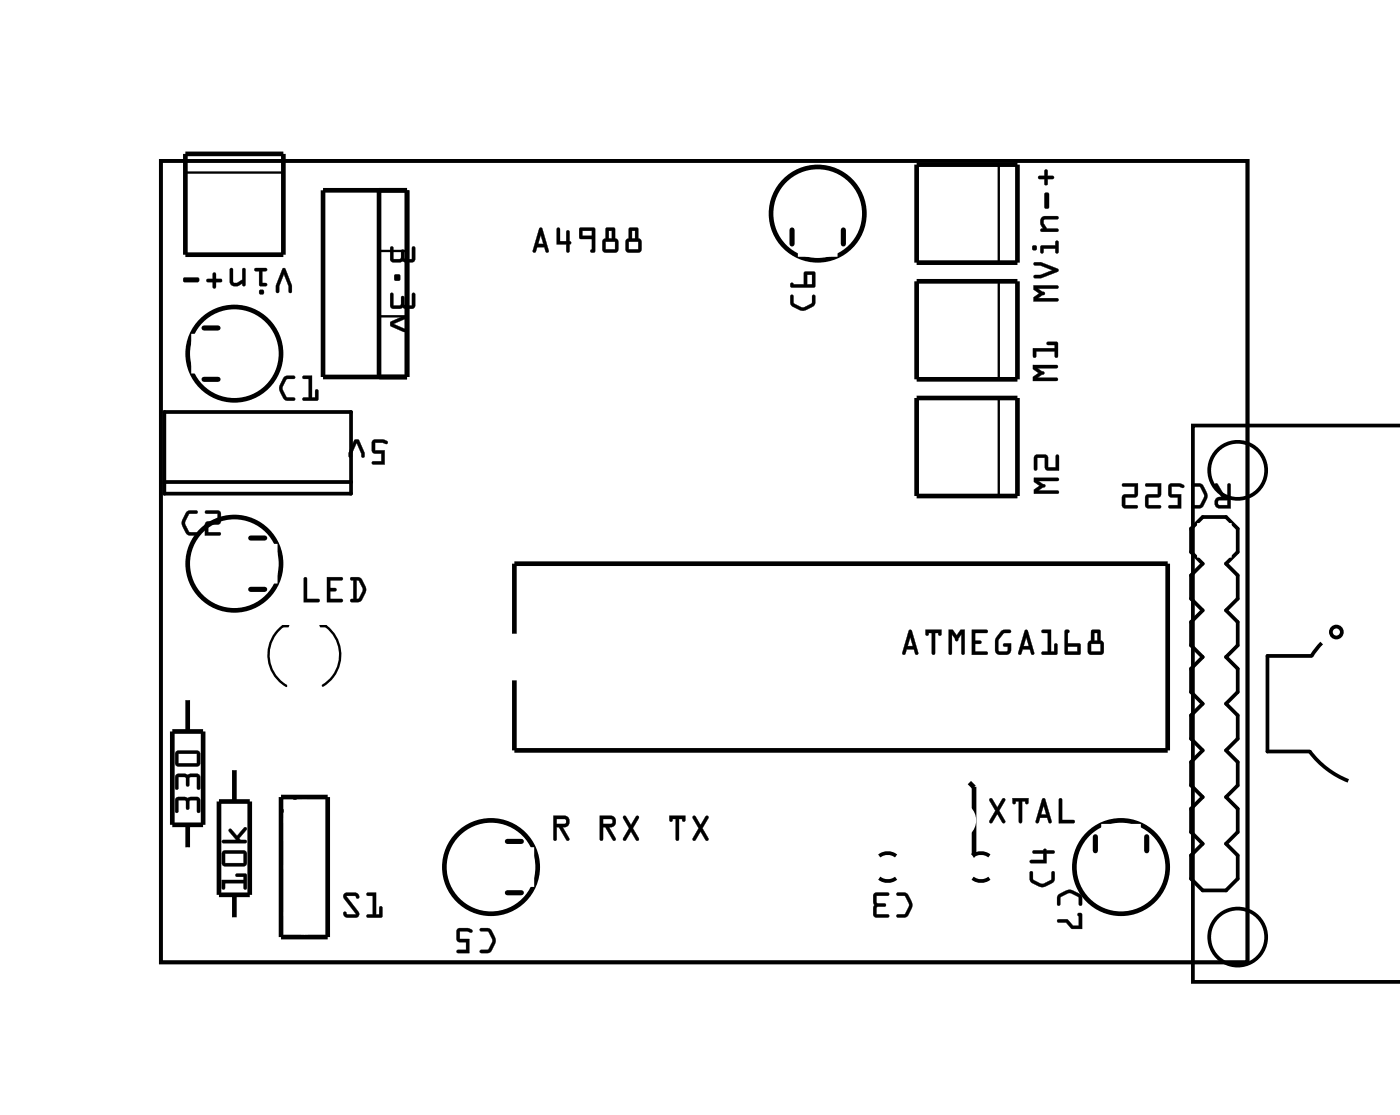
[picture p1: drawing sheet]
<svg xmlns="http://www.w3.org/2000/svg" width="76mm" height="61mm" viewBox="0 0 76 61" stroke-linecap="round" stroke-linejoin="round" font-family="sans-serif">
<g fill="none" stroke="#000" stroke-width=".2">
<path d="M8.8 8.8h59.1v43.6h-59.1zM8.9 22.4h10.2v4.5h-10.2zM8.9 26.2h10.2M64.8 28.8l.7-.7h1.2l.7 .7v1.2l-.7 .7 .7 .6v1.3l-.7 .6 .7 .7v1.2l-.7 .7 .7 .6v1.3l-.7 .6 .7 .6v1.3l-.7 .6 .7 .7v1.2l-.7 .7 .7 .6v1.3l-.7 .6 .7 .7v1.2l-.7 .7h-1.2l-.7-.7v-1.2l.7-.7-.7-.6v-1.3l.7-.6-.7-.7v-1.2l.7-.7-.7-.6v-1.3l.7-.6-.7-.6v-1.3l.7-.6-.7-.7v-1.2l.7-.7-.7-.6v-1.3l.7-.6-.7-.7zM71.9 35l-.5 .7h-2.4v5.2h2.3a4.8 4.8 0 0 0 2.1 1.6M76.2 23.2h-11.3v30.2h11.3M47.9 47.8a.73 .73 0 0 0 .9 0M47.9 46.6a.73 .73 0 0 1 .9 0M53 47.8a.73 .73 0 0 0 .8 0M53 46.6a.73 .73 0 0 1 .8 0"/>
<circle cx="67.4" cy="25.6" r="1.55"/>
<circle cx="72.7" cy="34.4" r=".3"/>
<circle cx="67.4" cy="51" r="1.55"/>
</g>
<path d="M8.8 8.8h59.1v43.6h-59.1z" fill="none" stroke="#000" stroke-width=".05"/>
<g fill="none" stroke="#000" stroke-width=".25">
<path d="M10.1 8.4h5.3v5.5h-5.3zM17.6 10.4h4.6v10.1h-4.6zM20.6 10.4v10.1M49.9 9h5.5v5.3h-5.5zM49.9 15.3h5.5v5.3h-5.5zM9.4 39.8h1.7v5.1h-1.7zM10.2 38v1.8M28 34.5v-3.8h35.6v10.1h-35.6v-3.8M49.9 21.7h5.5v5.3h-5.5zM10.2 44.9v1.3M11.9 43.6h1.7v5.1h-1.7zM12.8 41.8v1.8"/>
<path d="M12.8 48.7v1.3M15.3 43.4h2.5v7.6h-2.5zM52.8 42.6l.2 .2M53 46.5l-.2 .3M53 42.8v3.7"/>
<circle cx="12.8" cy="19.2" r="2.54"/>
<circle cx="44.5" cy="11.6" r="2.54"/>
<circle cx="12.8" cy="30.7" r="2.54"/>
<circle cx="26.7" cy="47.2" r="2.54"/>
<circle cx="61" cy="47.2" r="2.54"/>
</g>
<path d="M10.1 9.4h5.3M20.6 13.7h1.6M20.6 17.2h1.6M54.4 9v5.3M54.4 15.3v5.3M15.7 34.1a.97 .97 0 0 0-.9 .8 1.95 1.95 0 0 0 .8 2.4M17.4 34.1h.3a1.95 1.95 0 0 1-.1 3.2M54.4 21.7v5.3M16.2 43.4l-.9 .9" fill="none" stroke="#000" stroke-width=".13"/>
<path d="M11.1 17.8h.8M43.1 12.5v.8M45.9 12.5v.8M11.1 20.6h.8M13.6 32.1h.8M13.6 29.3h.8M27.6 48.6h.8M27.6 45.8h.8M59.6 45.5v.8M62.4 45.5v.8" fill="none" stroke="#000" stroke-width=".28"/>
<g fill="#000">
<path d="M15.4 14.6h.1l.4 .9-.1 .4h-.1v-.3l-.2-.7-.3 .7v.3h-.2v-.4zM13.9 14.6h.6v.2h-.2v.6h.2v.2l-.4-.1v-.7h-.2zM14.1 15.9a.15 .15 0 0 1 .3 0 .15 .15 0 0 1-.3 0zM12.5 14.6h.2v.7l.1 .1 .4-.2v-.6h.1v1h-.1v-.2a.38 .38 0 0 1-.4 .2 .38 .38 0 0 1-.3-.3zM11.3 15.2h.3v-.3l.1-.1v.1l.1 .3h.2l.1 .1-.3 .1-.1 .2v.1l-.1-.1v-.2l-.3-.1zM10 15.1h.8v.2v.1h-.7l-.1-.1z"/>
<path d="M15.4 14.6h.1l.4 .9v.4a.1 .1 0 0 1-.1 .1 .1 .1 0 0 1-.1-.1v-.3l-.2-.7-.3 .7v.3a.1 .1 0 0 1-.1 .1 .1 .1 0 0 1-.1-.1v-.4zM15.4 14.6l-.4 .9v.4h.2v-.3l.3-.7 .2 .7v.3h.1l.1-.4-.4-.9zM13.9 14.6h.6a.1 .1 0 0 1 0 .1 .1 .1 0 0 1 0 .1h-.2v.6h.2a.1 .1 0 0 1 0 .1 .1 .1 0 0 1 0 .1l-.4-.1v-.7h-.2zM13.9 14.6v.1l.2 .1v.7l.4 .1v-.2h-.2v-.6l.2-.1v-.1zM14.1 15.9a.15 .15 0 0 1 .3 0 .15 .15 0 0 1-.3 0zM14.1 15.9a.15 .15 0 0 0 .3 0 .15 .15 0 0 0-.3 0zM12.5 14.6h.2v.7l.1 .1 .4-.2v-.5a.1 .1 0 0 1 .1-.1 .1 .1 0 0 1 .1 .1v.8a.11 .11 0 0 1-.2 .1 .1 .1 0 0 1 0-.2 .4 .4 0 0 1-.7-.1zM12.5 14.6v.7a.35 .35 0 0 0 .5 .2l.2-.1v.1h.1v-.9h-.1v.6l-.4 .2-.1-.1v-.7zM11.3 15.2h.3v-.3a.1 .1 0 0 1 .1-.1 .1 .1 0 0 1 .1 .1v.3h.3v.1l-.3 .1v.2a.1 .1 0 0 1-.1 .1 .1 .1 0 0 1-.1-.1v-.2h-.3zM11.3 15.2v.1h.3l.1 .4v-.1v-.3h.4l-.1-.1h-.3v-.3v-.1l-.1 .4zM10 15.1h.8v.2v.1h-.7l-.1-.1zM10 15.1l.1 .2h.7v-.2z"/>
<path d="M21.3 13.4l.1 .1v.6h.4v-.5h.1h.1v.5h.4v-.6l.1-.1 .1 .8-.2 .1-.5-.1-.6 .1-.1-.2zM21.5 15h.3v.3h-.3zM21.3 16h.1v.6h.4v-.4l.1-.1 .1 .1v.4h.4v-.6l.1-.1 .1 .8-.2 .1-.5-.1-.6 .1-.1-.2zM21.2 17.5l.8-.3h.2v.2l-.8 .2 .8 .3v.1l-.2 .1-.7-.3z"/>
<path d="M21.3 13.4l.1 .1v.6h.4v-.4a.1 .1 0 0 1 .1-.1 .1 .1 0 0 1 .1 .1v.4h.4v-.6a.1 .1 0 0 1 .1-.1 .1 .1 0 0 1 .1 .1v.6l-.1 .2-.6-.1-.5 .1-.2-.2zM21.3 13.4l-.1 .7 .1 .2 .6-.1 .5 .1 .2-.1-.1-.8-.1 .1v.6h-.4v-.5h-.1h-.1v.5h-.4v-.6zM21.5 14.9l.3 .1v.3h-.3zM21.5 15v.2h.3v-.2zM21.3 16h.1v.6h.4v-.4a.1 .1 0 0 1 .1-.1 .1 .1 0 0 1 .1 .1v.4h.4v-.6a.1 .1 0 0 1 .1-.1 .1 .1 0 0 1 .1 .1v.6l-.1 .2-.6-.1-.5 .1-.2-.2zM21.3 16l-.1 .6 .1 .2 .6-.1 .5 .1 .2-.1-.1-.8-.1 .1v.6h-.4v-.4l-.1-.1-.1 .1v.4h-.4v-.6zM21.2 17.5l.9-.3a.1 .1 0 0 1 .1 .1 .1 .1 0 0 1-.1 .1l-.7 .2 .7 .3a.1 .1 0 0 1 .1 .1 .1 .1 0 0 1-.1 .1l-.8-.3zM21.3 17.5v.3l.7 .3 .2-.1v-.1l-.8-.3 .8-.2v-.2h-.2z"/>
<path d="M29.4 12.4h.1l.4 1.3h-.1h-.1l-.1-.2h-.4l-.1 .2h-.1zM29.4 12.4l-.4 1.3h.1l.1-.3h.4l.1 .3h.1h.1l-.4-1.2zM29.4 12.8l-.1 .5h.3zM29.4 12.8l.2 .5h-.3zM30.3 12.4h.2v.7h.3v-.5a.1 .1 0 0 1 .1-.1 .1 .1 0 0 1 .1 .1v.5a.09 .09 0 0 1 .1 .1 .09 .09 0 0 1-.1 .1v.4a.1 .1 0 0 1-.1 .1 .1 .1 0 0 1-.1-.1v-.4h-.5zM30.3 12.4v.9h.5v.4h.1l.1-.4 .1-.1-.1-.1v-.5h-.2v.5h-.3v-.7zM31.5 12.4h.9v1.3l-.2 .1a.09 .09 0 0 1-.1-.1 .09 .09 0 0 1 .1-.1v-.6h-.7zM31.6 12.4l-.1 .5 .7 .1v.6l-.1 .1h.2l.1-1.3zM31.7 12.6v.2h.5v-.2zM31.7 12.6h.5v.2h-.5zM33 12.4h.5v.6l.2 .2v.4l-.2 .1-.5 .1-.2-.2v-.4l.2-.2zM33 12.4v.6l-.2 .2v.4l.2 .1h.5l.1-.1v-.4l-.1-.2v-.6zM33 13.2v.4h.5v-.4zM33 13.1h.5v.5h-.5zM33.1 12.6v.4h.2v-.4zM33.1 12.6h.2v.4h-.2zM34.2 12.4h.5v.6l.2 .2v.4l-.1 .1-.6 .1-.1-.2-.1-.4 .2-.2zM34.3 12.4l-.1 .6-.1 .2v.4l.1 .1h.6l.1-.1v-.4l-.2-.2v-.6zM34.2 13.2v.4h.5v-.4zM34.2 13.1h.5v.5h-.5zM34.4 12.6v.4h.2v-.4zM34.4 12.6h.2v.4h-.2z"/>
<path d="M29.4 12.4h.1l.4 1.3h-.1h-.1l-.1-.2h-.4v.2h-.2zM29.4 12.8l-.1 .5h.3zM30.3 12.4h.2v.7h.3v-.5h.2v.5l.1 .1-.1 .1-.1 .4h-.1v-.4h-.5zM31.5 12.4h.9l-.1 1.3h-.2l.1-.1v-.6h-.7zM31.7 12.6v.2h.5v-.2zM33 12.4h.5v.6l.2 .2v.4l-.2 .1h-.5l-.2-.1v-.4l.2-.2zM33 13.2v.4h.5v-.4zM33.1 12.6v.4h.2v-.4zM34.2 12.4h.5v.6l.2 .2v.4l-.1 .1h-.6l-.1-.1-.1-.4 .2-.2zM34.2 13.2v.4h.5v-.4zM34.4 12.6v.4h.2v-.4z"/>
<path d="M43 16.1h.2v.4l.5 .2 .5-.2v-.4l.1-.1 .1 .1a.6 .6 0 0 1-.6 .8h-.3l-.4-.2-.1-.2zM43 15.4l.8 .1v-.7h.6l-.1 .8h-1.2h-.1zM43.9 15v.5h.3v-.5z"/>
<path d="M43 16.1h.2v.4l.5 .2 .5-.2v-.4a.1 .1 0 0 1 .1-.1 .1 .1 0 0 1 .1 .1l-.1 .6-.6 .2-.7-.3zM43 16.1l.1 .5 .4 .3a.83 .83 0 0 0 .9-.4v-.4l-.1-.1-.1 .1v.4l-.4 .2h-.2l-.4-.2v-.4zM43 15.4l.8 .1v-.7h.6l-.1 .8-1.2 .1-.1-.1zM43 15.4l.1 .2h1.2l.1-.8h-.6v.7zM43.9 15v.5h.3v-.5zM43.9 14.9h.3v.6h-.3z"/>
<path d="M56.3 15.5l1.3 .1-.1 .1h-1l.2 .2a.11 .11 0 0 1 .2 .1 .11 .11 0 0 1-.2 .1l-.2 .1h1l.1 .1-1.3 .1v-.2l.3-.2-.3-.2zM56.3 14.3h.4l.9 .3v.2l-.9 .3h-.4v-.1h.3l.7-.3-.7-.3h-.3zM56.7 13.4h.7v-.2l.2-.1v.6l-.1 .1-.1-.3h-.6v.2l-.1 .1zM56.2 13.5a.15 .15 0 0 1 .3 0 .15 .15 0 0 1-.3 0zM56.7 11.8h.2h.7v.1h-.7l-.1 .1 .2 .4h.6v.2h-.9v-.1l.1-.1-.2-.3zM56.9 10.5h.1l.1 .1v.7l-.1 .1-.2-.1zM56.9 9.2l.1 .1v.3h.3l.1 .1h-.1h-.3v.3l-.1 .1-.1-.4h-.2h-.1l.1-.1h.2z"/>
<path d="M56.2 15.5h1.3a.1 .1 0 0 1 .1 .1 .1 .1 0 0 1-.1 .1h-1l.2 .2a.11 .11 0 0 1 .2 .1 .11 .11 0 0 1-.2 .1l-.2 .1h1a.1 .1 0 0 1 .1 .1 .1 .1 0 0 1-.1 .1h-1.3v-.2l.4-.2-.4-.2zM56.3 15.5v.3l.3 .2-.3 .2v.2l1.3-.1-.1-.1h-1l.4-.2-.4-.3h1h.1v-.2zM56.3 14.3h.4l.9 .4-.9 .4h-.4a.1 .1 0 0 1-.1 0 .1 .1 0 0 1 .1-.1h.3l.7-.3-.7-.3h-.3zM56.3 14.3v.1h.3l.7 .3-.7 .3h-.3v.1h.4l.9-.3v-.2l-.9-.3zM56.6 13.4h.8v-.2a.1 .1 0 0 1 .1-.1 .1 .1 0 0 1 .1 .1v.5a.1 .1 0 0 1-.1 .1 .1 .1 0 0 1-.1-.1v-.2h-.6v.2a.1 .1 0 0 1-.1 .1 .1 .1 0 0 1-.1-.1zM56.7 13.4v.4l.1-.1v-.2h.6l.1 .3 .1-.1v-.6l-.1 .1-.1 .2zM56.2 13.5a.15 .15 0 0 1 .3 0 .15 .15 0 0 1-.3 0zM56.2 13.5a.13 .13 0 0 0 .2 0 .13 .13 0 0 0-.2 0zM56.7 11.8h.2h.6a.1 .1 0 0 1 .1 0 .1 .1 0 0 1-.1 .1h-.6l-.1 .3 .2 .2h.5a.1 .1 0 0 1 .1 .1 .1 .1 0 0 1-.1 .1h-.8a.1 .1 0 0 1-.1-.1 .11 .11 0 0 1 .2-.1l-.2-.3zM56.7 11.8l-.1 .3 .2 .3-.1 .1v.1h.9v-.1l-.6-.1-.2-.2v-.3h.8v-.1h-.7zM56.9 10.5h.1l.1 .1v.7l-.1 .1-.2-.1zM56.9 10.5v.8h.1h.1v-.7zM56.9 9.2l.1 .1v.3h.3a.1 .1 0 0 1 .1 .1 .1 .1 0 0 1-.1 .1l-.3-.1v.3l-.1 .1-.1-.4-.2 .1a.1 .1 0 0 1-.1-.1 .1 .1 0 0 1 .1-.1h.2zM56.9 9.3v.3l-.4 .1h.1h.3v.3l.1 .1v-.4h.3h.1l-.4-.1v-.3z"/>
<path d="M10.1 27.9l.6-.1a.1 .1 0 0 1 .1 .1 .1 .1 0 0 1-.1 .1h-.4l-.2 .5 .2 .4 .4 .1a.1 .1 0 0 1 .1 .1 .1 .1 0 0 1-.1 0h-.5l-.3-.5v-.2zM10.2 27.9l-.3 .4a.83 .83 0 0 0 .4 .8h.4h.1l-.1-.1h-.4l-.2-.4v-.2l.2-.4 .4-.1h.1l-.1-.1h-.4zM11.2 27.8h.6l.2 .1v.6h-.7v.5h.6a.1 .1 0 0 1 .1 .1 .1 .1 0 0 1-.1 0h-.8l.1-.7h.6v-.4h-.6zM11.2 27.8v.1h.7v.5h-.7v.7h.8v-.1h-.7v-.5h.7v-.6l-.2-.1z"/>
<path d="M10.1 27.9l.2-.1h.5l-.1 .1-.4 .1-.2 .5 .2 .5h.4l.1 .1h-.1a.6 .6 0 0 1-.8-.5v-.3zM11.2 27.8h.6l.2 .1v.6h-.7v.5h.7v.1h-.8v-.7h.6v-.4l-.6-.1z"/>
<path d="M15.4 20.5l.6-.1a.1 .1 0 0 1 .1 .1 .1 .1 0 0 1-.1 .1h-.4l-.2 .5 .2 .5h.4a.1 .1 0 0 1 .1 .1 .1 .1 0 0 1-.1 .1h-.5l-.3-.5v-.3zM15.5 20.5l-.3 .4a.83 .83 0 0 0 .4 .9h.4l.1-.1-.1-.1h-.4l-.2-.4v-.2l.2-.4h.4l.1-.1h-.1h-.3zM16.5 20.5l.5-.1v1.2h.2l-.1-.3a.1 .1 0 0 1 .1-.1 .1 .1 0 0 1 .1 .1v.5h-.8a.1 .1 0 0 1-.1-.1 .1 .1 0 0 1 .1-.1h.3v-1h-.3zM16.5 20.5v.1h.3v1h-.3v.1l.8 .1v-.6h-.1v.4h-.2v-1.2z"/>
<path d="M15.5 20.5l.2-.1 .4 .1-.1 .1h-.4l-.2 .5 .2 .5h.4l.1 .2h-.1a.6 .6 0 0 1-.8-.6v-.3zM16.5 20.5l.5-.1v1.2h.2v-.4h.1v.6h-.8v-.2h.3v-1h-.3z"/>
<path d="M16.6 31.4l.1 .1v1.1h.6a.1 .1 0 0 1 .1 .1 .1 .1 0 0 1-.1 .1h-.8zM16.6 31.4l-.1 1.4h.8v-.2h-.6v-1.1zM17.8 31.4h.8a.1 .1 0 0 1 .1 .1 .1 .1 0 0 1-.1 .1h-.6v.4h.2a.1 .1 0 0 1 .1 .1 .1 .1 0 0 1-.1 .1h-.2v.4h.6a.1 .1 0 0 1 .1 .1 .1 .1 0 0 1-.1 .1h-.8zM17.8 31.4v1.4h.8v-.2h-.6v-.4h.3v-.1v-.1h-.3v-.4h.6l.1-.1zM19.1 31.4h.5l.3 .7-.2 .6-.6 .1a.1 .1 0 0 1-.1-.1 .1 .1 0 0 1 .1-.1h.1v-1h-.1zM19.1 31.4v.2h.1v1h-.1v.1l.4 .1 .4-.5v-.4l-.3-.4zM19.4 31.6v1l.1-.1 .2-.4-.2-.5zM19.4 31.6h.2l.2 .5-.3 .5h-.1z"/>
<path d="M16.6 31.4l.1 .1v1.1h.6v.2h-.8zM17.8 31.4l.9 .1-.1 .1h-.6v.4h.3v.1v.1h-.3v.4h.6v.2h-.8zM19.1 31.4h.5a.8 .8 0 0 1 .1 1.2l-.2 .2-.4-.1v-.1h.1v-1h-.1zM19.4 31.6v1h.1l.3-.5-.3-.5z"/>
<path d="M20.3 24l.5-.1a.15 .15 0 0 1 .2 0 .15 .15 0 0 1 0 .3l-.6-.1v.4h.5v.8h-.6v-.2h.5v-.4h-.5v-.1zM19.3 23.9l.2 .1 .3 .7v.2h-.1l-.3-.8-.3 .8h-.1v-.2z"/>
<path d="M20.3 24l.5-.1 .3 .1a.1 .1 0 0 1 0 .1 .1 .1 0 0 1-.1 .1l-.6-.1v.4h.5v.8h-.6a.1 .1 0 0 1-.1-.1 .1 .1 0 0 1 .1-.1h.5v-.4h-.5l-.1-.1zM20.3 24v.6l.1 .1h.4v.4h-.5v.1l.6 .1v-.8h-.5v-.4l.6 .1 .1-.2-.3-.1zM19.3 23.9l.3 .1 .3 .8a.1 .1 0 0 1-.1 .1 .1 .1 0 0 1-.1-.1l-.3-.7-.2 .7a.1 .1 0 0 1-.1 .1 .1 .1 0 0 1-.1-.1zM19.3 23.9l-.3 .8v.1h.1l.3-.7 .3 .7 .1 .1v-.2l-.3-.7z"/>
<path d="M49.5 34.3h.1l.4 1.2-.1 .1h-.1l-.1-.3h-.3l-.1 .3h-.2zM49.5 34.3l-.4 1.2 .1 .1 .1-.3h.4l.1 .3h.1l.1-.1-.4-1.2zM49.5 34.7l-.1 .5h.3zM49.5 34.6l.2 .6h-.3zM50.4 34.3h.9v.2a.11 .11 0 0 1-.2 .1 .1 .1 0 0 1 0-.2h-.2v1.1a.1 .1 0 0 1-.1 .1 .1 .1 0 0 1-.1-.1v-1.1h-.1a.11 .11 0 0 1-.1 .2 .11 .11 0 0 1-.1-.1zM50.4 34.3v.3l.1-.2h.2v1.1l.1 .1 .1-1.2h.2l.1 .2v-.3zM51.6 34.3h.3l.2 .3 .2-.3h.2v1.2a.1 .1 0 0 1-.1 .1 .1 .1 0 0 1-.1-.1v-1l-.1 .3a.1 .1 0 0 1-.1 .1 .1 .1 0 0 1-.1-.1l-.2-.3v1a.1 .1 0 0 1-.1 .1 .1 .1 0 0 1-.1-.1zM51.6 34.3l.1 1.3h.1v-.1v-1l.3 .4 .2-.4v1l.1 .1 .1-1.3h-.2l-.2 .3-.2-.3zM52.9 34.3h.8a.1 .1 0 0 1 .1 .1 .1 .1 0 0 1-.1 .1l-.6-.1v.5h.2a.1 .1 0 0 1 .1 .1 .1 .1 0 0 1-.1 0h-.2v.5l.6-.1a.1 .1 0 0 1 .1 .1 .1 .1 0 0 1-.1 .1h-.8zM52.9 34.3v1.3h.8v-.1h-.6v-.5h.3v-.1h-.3v-.5h.6l.1-.1zM54.5 34.4l.4-.1a.1 .1 0 0 1 .1 .1 .1 .1 0 0 1-.1 .1h-.3l-.2 .3v.6h.4l.1-.2h-.2a.1 .1 0 0 1-.1-.1 .1 .1 0 0 1 .1-.1h.3v.6h-.2h-.6v-.2v-.6zM54.5 34.4a.9 .9 0 0 0-.2 1.2h.6l.1-.2v-.4h-.3l-.1 .2h.3l-.1 .2h-.5l.1-.6 .2-.4h.4l-.3-.1zM55.8 34.3h.1l.4 1.2-.1 .1h-.1v-.3h-.4l-.1 .3h-.2zM55.8 34.3l-.4 1.2 .2 .1 .1-.3h.4v.3h.1l.1-.1-.4-1.2zM55.8 34.7l-.1 .5h.3zM55.9 34.6l.1 .6h-.3zM56.7 34.3h.5v1.2h.2v-.4a.1 .1 0 0 1 .1-.1 .1 .1 0 0 1 .1 .1l-.1 .5h-.7a.1 .1 0 0 1-.1-.1 .1 .1 0 0 1 .1-.1l.2 .1v-1.1h-.3zM56.7 34.3v.1h.3v1.1h-.3v.1h.8v-.6l-.1 .1v.4h-.2v-1.2zM58 34.3h.1a.09 .09 0 0 1 .1 .1 .09 .09 0 0 1-.1 0v.6l.7 .1v.5h-.9zM58 34.3v1.3h.8v-.5l-.7-.1v-.6l.1-.1zM58.1 35.2v.3h.5v-.3zM58.1 35.2h.5v.3h-.5zM59.4 34.3h.5v.6l.2 .1v.5l-.1 .1h-.6l-.2-.1v-.5l.2-.1zM59.4 34.3v.6l-.2 .1v.5l.2 .1h.6l.1-.1v-.5l-.2-.1v-.6zM59.4 35v.5h.5v-.5zM59.4 35h.5v.5h-.5zM59.6 34.4v.5h.1v-.5zM59.5 34.4h.2v.5h-.2z"/>
<path d="M49.5 34.3h.1l.4 1.2-.1 .1h-.1l-.1-.3h-.3l-.1 .3h-.2zM49.5 34.7l-.1 .5h.3zM50.4 34.3h.8v.3h-.1v-.2h-.2l-.1 1.2-.1-.1v-1.1h-.2v.2h-.1zM51.6 34.3h.3l.2 .3 .2-.3h.2v1.3l-.2-.1v-1l-.1 .3a.1 .1 0 0 1-.1 .1 .1 .1 0 0 1-.1-.1l-.2-.3v1l-.1 .1zM52.9 34.3h.9l-.1 .1h-.6v.5h.3v.1h-.3v.5h.6v.1h-.8zM54.5 34.4l.2-.1h.3v.1l-.4 .1-.2 .3-.1 .6 .5 .1 .1-.3h-.3v-.1l.4-.1v.5l-.1 .1h-.5h-.2v-.2a.94 .94 0 0 1 .3-1zM55.8 34.3h.1l.4 1.2-.1 .1h-.1v-.3h-.4l-.1 .3h-.2zM55.9 34.7l-.2 .5h.3zM56.7 34.3h.5v1.2h.2v-.4l.1-.1v.6h-.8v-.1h.3v-1.1h-.3zM58 34.3h.2l-.1 .1v.6l.7 .1v.5h-.8zM58.1 35.2v.3h.5v-.3zM59.4 34.3h.5v.6l.2 .1v.5l-.1 .1h-.6l-.2-.1v-.5l.2-.1zM59.4 35v.5h.5v-.5zM59.6 34.4v.5h.1v-.5z"/>
<path d="M56.2 19.9h1.4l-.1 .1h-1l.2 .2a.1 .1 0 0 1 .1 .1 .1 .1 0 0 1-.1 .1l-.2 .2h1l.1 .1h-1.4v-.2l.3-.2-.3-.2zM56.2 18.9h1.2v-.1h-.4v-.1l.5-.1 .1 .8h-.2v-.3h-1v.3l-.1 .1z"/>
<path d="M56.2 19.9h1.3a.1 .1 0 0 1 .1 .1 .1 .1 0 0 1-.1 0h-1l.2 .2a.11 .11 0 0 1 .2 .1 .11 .11 0 0 1-.2 .1l-.2 .2 1-.1a.1 .1 0 0 1 .1 .1 .1 .1 0 0 1-.1 .1h-1.3v-.2l.3-.2-.3-.2zM56.2 19.9v.2l.3 .2-.3 .2v.2h1.4l-.1-.1h-1.1l.4-.3-.4-.3h1.1h.1l-.1-.1zM56.2 18.9h1.2v-.1h-.3a.1 .1 0 0 1-.1-.1 .1 .1 0 0 1 .1-.1h.5v.8a.1 .1 0 0 1-.1 .1 .1 .1 0 0 1-.1-.1v-.3h-1v.3a.1 .1 0 0 1-.1 .1 .1 .1 0 0 1-.1-.1zM56.2 18.9l.1 .6 .1-.1v-.3h1v.3h.2l-.1-.8-.5 .1v.1h.4v.2z"/>
<path d="M56.3 26l1.3 .1-.1 .1h-1l.3 .1a.1 .1 0 0 1 .1 .1 .1 .1 0 0 1-.1 .1l-.3 .2h1l.1 .1-1.3 .1v-.3l.3-.2-.3-.2zM56.3 24.8h.6l.1 .1v.5h.5v-.6l.1-.1v.9h-.7v-.7h-.4v.6l-.2 .1z"/>
<path d="M56.3 26h1.2a.1 .1 0 0 1 .1 .1 .1 .1 0 0 1-.1 .1h-1l.3 .1a.1 .1 0 0 1 .1 .1 .1 .1 0 0 1-.1 .1l-.3 .2h1a.1 .1 0 0 1 .1 .1 .1 .1 0 0 1-.1 .1h-1.2v-.3l.3-.2-.3-.2zM56.3 26v.2l.3 .2-.3 .2v.3l1.3-.1-.1-.1h-1l.4-.3-.4-.2h1l.1-.1v-.1zM56.3 24.8h.7v.6h.5v-.6a.1 .1 0 0 1 .1-.1 .1 .1 0 0 1 0 .1v.8h-.7v-.7h-.4v.6a.1 .1 0 0 1-.1 .1 .1 .1 0 0 1-.1-.1zM56.3 24.8v.8l.1-.1v-.6h.5v.6l.7 .1v-.8h-.1v.6h-.5v-.5l-.1-.1z"/>
<path d="M66.1 26.3h.2l.4 .7h.1v-.6l.1-.1 .1 .1v1.3h-.6a.32 .32 0 0 1-.3-.4 .32 .32 0 0 1 .4-.3zM66.3 27.2v.3h.5v-.3zM64.9 26.3a.6 .6 0 0 1 .8 .6v.3l-.2 .4-.6 .1v-.2h.4l.2-.5-.2-.5h-.4zM63.6 26.4l.6-.1a.15 .15 0 0 1 .2 0 .15 .15 0 0 1-.1 .2h-.5v.4h.5v.8h-.7v-.2h.5v-.4h-.4l-.1-.1zM62.4 26.3h.8l-.1 .7-.6 .1v.4h.6v.2h-.6l-.2-.1 .1-.6 .6-.1v-.4h-.6zM61.1 26.3h.8v.7l-.7 .1v.4h.7v.2h-.7l-.1-.1v-.6l.7-.1v-.4h-.7z"/>
<path d="M66.1 26.3h.2l.4 .7h.1v-.6a.1 .1 0 0 1 .1-.1 .1 .1 0 0 1 .1 .1v1.3h-.6a.32 .32 0 0 1-.3-.4 .32 .32 0 0 1 .4-.3l-.4-.6zM66.1 26.3v.1l.4 .7a.31 .31 0 0 0-.4 .2 .31 .31 0 0 0 .3 .4h.6v-1.3l-.1-.1-.1 .1v.7h-.1l-.4-.8zM66.3 27.3v.2h.5v-.3zM66.3 27.2h.5v.3h-.5zM64.9 26.3h.5l.3 .7-.2 .6-.6 .1a.1 .1 0 0 1-.1-.1 .1 .1 0 0 1 .1-.1h.4l.2-.5-.2-.5h-.4zM64.9 26.3v.2h.4l.3 .5-.3 .5h-.4v.1h.5l.3-.4a.83 .83 0 0 0-.4-.9zM63.6 26.4l.6-.1 .2 .1a.1 .1 0 0 1 .1 .1 .11 .11 0 0 1-.2 .1l-.5-.1v.4h.5v.8h-.6a.1 .1 0 0 1-.1-.1 .1 .1 0 0 1 .1-.1h.4v-.4h-.4l-.1-.1zM63.6 26.4v.6l.1 .1h.4v.4h-.5v.1l.7 .1v-.8h-.5v-.4h.6v-.1l-.2-.1zM62.3 26.3h.9v.7l-.7 .1v.4h.6a.1 .1 0 0 1 .1 .1 .1 .1 0 0 1-.1 .1h-.6l-.2-.1 .1-.7h.6v-.4h-.6zM62.4 26.3v.2h.6v.4l-.6 .1-.1 .6 .2 .1h.6v-.2h-.6v-.4l.6-.1 .1-.7zM61.1 26.3h.8v.7l-.7 .1v.4h.6a.1 .1 0 0 1 .1 .1 .1 .1 0 0 1-.1 .1h-.6l-.1-.1v-.7h.7v-.4h-.7zM61.1 26.3v.2h.7v.4l-.7 .1v.6l.1 .1h.7v-.2h-.7v-.4l.7-.1v-.7z"/>
<path d="M9.6 43.4h1.2l.1 .1v.7h-.2v-.7l-.4 .1v.4l-.1 .1-.1-.1v-.4l-.4-.1v.7h-.1zM9.6 42.2l1.2-.1 .1 .2v.6h-.2v-.6h-.4v.5h-.1h-.1v-.5h-.4v.6l-.1 .1zM9.6 40.9h1.2l.1 .1v.6l-.2 .1h-1.1l-.1-.2zM9.7 41v.5h1v-.5z"/>
<path d="M9.6 43.4h1.2l.1 .1v.7a.1 .1 0 0 1-.1 0 .1 .1 0 0 1-.1 0v-.7l-.4 .1v.4a.1 .1 0 0 1-.1 .1 .1 .1 0 0 1-.1-.1v-.4l-.4-.1v.7a.1 .1 0 0 1-.1 0 .1 .1 0 0 1-.1 0zM9.6 43.4v.8h.1v-.7l.4 .1v.4l.1 .1 .1-.1v-.4l.4-.1v.7h.2v-.7l-.1-.1zM9.6 42.2l1.2-.1 .1 .2v.6a.1 .1 0 0 1-.1 .1 .1 .1 0 0 1-.1-.1v-.6h-.4v.4a.1 .1 0 0 1-.1 .1 .1 .1 0 0 1-.1-.1v-.4h-.4v.6a.1 .1 0 0 1-.1 .1 .1 .1 0 0 1-.1-.1zM9.6 42.2v.8l.1-.1v-.6h.4v.4l.1 .1 .1-.1v-.4h.4v.6h.2v-.6l-.1-.2zM9.6 40.9l1.2-.1 .1 .2v.6l-.2 .1h-1.1l-.1-.2zM9.6 40.9l-.1 .6 .1 .2h1.1l.2-.1v-.6l-.1-.1zM9.7 41v.5h1v-.5zM9.7 41h1v.5h-1z"/>
<path d="M12.1 47.9h1.2v-.2h-.4l-.1-.1 .6-.1v.9h-.1v-.3h-1.1v.3h-.1zM12.1 46.3h1.2l.1 .2v.5l-.1 .1h-1.1l-.1-.1zM12.2 46.5v.5h1.1v-.5zM12.5 45.1h.1l.3 .4 .4-.5h.1v.2l-.4 .4 .1 .1h.3v.2h-1.3l.1-.2h.7l-.4-.5z"/>
<path d="M12.1 47.9h1.2v-.2h-.4a.1 .1 0 0 1-.1-.1 .1 .1 0 0 1 .1-.1l.5 .1v.7a.1 .1 0 0 1-.1 .1 .1 .1 0 0 1-.1-.1l.1-.2h-1.1l.1 .2a.1 .1 0 0 1-.1 .1 .1 .1 0 0 1-.1-.1zM12.1 47.9v.5h.1v-.3h1.1v.3h.1v-.8h-.6l.1 .1h.4v.2zM12.1 46.3h1.2l.1 .2v.5l-.1 .2-1.1-.1-.1-.1zM12.1 46.3v.7l.1 .1h1.1l.1-.1v-.5l-.1-.2zM12.2 46.5v.5h1.1v-.5zM12.2 46.4h1.1v.6h-1.1zM12.5 45.1h.1l.3 .4 .4-.5a.1 .1 0 0 1 .1 0 .1 .1 0 0 1 0 .2l-.4 .4 .1 .1h.2a.1 .1 0 0 1 .1 .1 .1 .1 0 0 1-.1 .1h-1.1a.1 .1 0 0 1-.1-.1 .1 .1 0 0 1 .1-.1h.7l-.4-.4zM12.5 45.1v.1l.4 .5h-.7l-.1 .2h1.3v-.2h-.3l-.1-.1 .4-.4v-.2l-.1 .1-.4 .4-.3-.4z"/>
<path d="M18.7 48.6h.7l.2 .2a.13 .13 0 0 1-.2 .1 .13 .13 0 0 1-.1-.1h-.4l.6 .8v.3h-.7l-.1-.2a.13 .13 0 0 1 .1-.1 .13 .13 0 0 1 .1 .2l.5-.1-.7-.8zM18.7 48.6v.3l.7 .8-.5 .1-.1-.2-.1 .2 .1 .1h.6a.19 .19 0 0 0 .1-.1 .19 .19 0 0 0 0-.2l-.6-.8 .4-.1 .2 .2v-.2l-.2-.1zM20 48.6h.5v1.2h.1v-.4a.1 .1 0 0 1 .1-.1 .1 .1 0 0 1 .1 .1v.5h-.8a.1 .1 0 0 1-.1 0 .1 .1 0 0 1 .1-.1h.3v-1h-.3zM20 48.6v.1h.3v1.1h-.3v.1h.8v-.6l-.1 .1-.1 .4h-.1v-1.2z"/>
<path d="M18.7 48.6h.6l.2 .1v.2l-.2-.1h-.4l.6 .9-.1 .2h-.5l-.2-.1 .1-.2 .1 .2 .5-.1-.7-.8zM20 48.6h.5v1.2h.1v-.4l.2-.1v.6h-.8v-.1h.3v-1l-.3-.1z"/>
<path d="M26.1 50.5h.1a.6 .6 0 0 1 .8 .6l-.1 .3-.2 .4-.5 .1v-.2h.4l.2-.5-.2-.5h-.4zM24.9 50.6l.5-.1a.15 .15 0 0 1 .2 0 .15 .15 0 0 1 0 .2h-.6v.4h.5v.8h-.6v-.2h.5v-.4h-.4l-.1-.1z"/>
<path d="M26.1 50.5h.6l.3 .7-.3 .6-.5 .1a.1 .1 0 0 1-.1-.1 .1 .1 0 0 1 .1-.1h.4l.2-.5-.2-.5h-.4zM26.1 50.5l.1 .2h.4l.2 .5-.2 .5h-.4l-.1 .1h.6l.2-.4a.83 .83 0 0 0-.3-.9zM24.9 50.6l.5-.1 .3 .1a.1 .1 0 0 1 0 .1 .1 .1 0 0 1-.1 .1l-.6-.1v.4h.6v.8h-.7a.1 .1 0 0 1-.1-.1 .1 .1 0 0 1 .1-.1h.5v-.4h-.4l-.1-.1zM24.9 50.6v.6l.1 .1h.4v.4h-.5v.1l.6 .1v-.8h-.5v-.4h.6l.1-.1-.2-.1z"/>
<path d="M30.1 44.4h.6a.32 .32 0 0 1 .3 .4 .32 .32 0 0 1-.4 .2l.4 .6a.1 .1 0 0 1 0 .2 .11 .11 0 0 1-.2-.1l-.4-.7h-.1v.7a.1 .1 0 0 1-.1 .1 .1 .1 0 0 1-.1-.1zM30.1 44.4l.1 1.3h.1v-.7h.1l.4 .7h.2l-.4-.7a.31 .31 0 0 0 .4-.2 .31 .31 0 0 0-.3-.4zM30.3 44.6v.2h.5v-.2zM30.3 44.6h.5v.2h-.5zM32.6 44.4h.7a.32 .32 0 0 1 .2 .4 .32 .32 0 0 1-.4 .2l.4 .6a.1 .1 0 0 1 0 .2 .11 .11 0 0 1-.2-.1l-.4-.7h-.1v.7a.1 .1 0 0 1-.1 .1 .1 .1 0 0 1-.1-.1zM32.6 44.4l.1 1.3h.1v-.7h.1l.5 .7h.1l-.4-.7a.31 .31 0 0 0 .4-.2 .31 .31 0 0 0-.2-.4zM32.8 44.6v.2h.5v-.2zM32.8 44.6h.5v.2h-.5zM33.9 44.4h.2l.2 .5 .3-.5a.1 .1 0 0 1 .1 0 .1 .1 0 0 1 .1 .1l-.4 .6 .4 .5a.11 .11 0 0 1-.1 .2 .1 .1 0 0 1-.1-.1l-.3-.4-.2 .4a.1 .1 0 0 1-.2 0 .1 .1 0 0 1 0-.1l.3-.5-.3-.6zM33.9 44.4v.1l.4 .6-.4 .6h.2l.2-.5 .3 .5h.1l.1-.1-.4-.5 .4-.6-.2-.1-.3 .5-.2-.5zM36.4 44.4h.9v.2a.1 .1 0 0 1-.1 .1 .1 .1 0 0 1-.1-.1h-.1v1.1a.1 .1 0 0 1-.1 .1 .1 .1 0 0 1-.1-.1v-1.1h-.2a.11 .11 0 0 1 0 .1 .11 .11 0 0 1-.2 0zM36.4 44.4l.1 .3 .1-.1h.2v1.1h.1v-1.1h.2l.1 .1 .1-.3zM37.7 44.4h.2l.2 .5 .3-.5a.1 .1 0 0 1 .1 0 .1 .1 0 0 1 .1 .1l-.4 .6 .4 .5a.11 .11 0 0 1-.1 .2 .1 .1 0 0 1-.1-.1l-.3-.4-.2 .4a.1 .1 0 0 1-.2 0 .1 .1 0 0 1 0-.1l.3-.5-.3-.6zM37.7 44.4v.1l.3 .6-.3 .6h.2l.2-.5 .3 .5h.1l.1-.1-.4-.5 .4-.6-.2-.1-.3 .5-.2-.5z"/>
<path d="M30.1 44.4h.6a.32 .32 0 0 1 .3 .4 .32 .32 0 0 1-.4 .2l.4 .7h-.1l-.5-.7h-.1v.7h-.1zM30.3 44.6v.2h.5v-.2zM32.6 44.4h.7a.32 .32 0 0 1 .2 .4 .32 .32 0 0 1-.4 .2l.4 .7h-.1l-.5-.7h-.1v.7h-.1zM32.8 44.6v.2h.5v-.2zM33.9 44.4h.2l.2 .5 .3-.5h.2l-.4 .7 .4 .5-.1 .1h-.1l-.3-.4-.2 .4h-.2l.3-.6zM36.4 44.4h.9l-.1 .3-.1-.1h-.1l-.1 1.1h-.1v-1.1h-.2v.1h-.1zM37.7 44.4h.2l.2 .5 .3-.5h.2l-.4 .7 .4 .5-.1 .1h-.1l-.3-.4-.2 .4h-.2l.3-.6z"/>
<path d="M48.8 48.6h.1a.6 .6 0 0 1 .7 .6v.2l-.2 .4-.6 .1v-.1l.4-.1 .3-.4-.3-.5-.4-.1zM47.6 48.6h.8l-.1 .1h-.6v.4l.5 .1v.1l-.5 .1v.4h.6v.1h-.6l-.2-.1z"/>
<path d="M48.8 48.6h.5l.4 .7-.3 .6h-.5a.1 .1 0 0 1-.1-.1 .1 .1 0 0 1 .1-.1h.3l.3-.4-.3-.5-.4-.1zM48.8 48.6v.1l.5 .1 .2 .5-.2 .5h-.5v.1h.5l.3-.5a.83 .83 0 0 0-.3-.8zM47.6 48.6h.7a.1 .1 0 0 1 .1 .1 .1 .1 0 0 1-.1 .1l-.6-.1v.4l.4 .1a.1 .1 0 0 1 .1 .1 .1 .1 0 0 1-.1 0l-.4 .1v.4l.6-.1a.1 .1 0 0 1 .1 .1 .1 .1 0 0 1-.1 .1h-.6l-.2-.1zM47.6 48.6l-.1 1.2 .2 .1h.6v-.1h-.6v-.4l.5-.1v-.1l-.5-.1v-.4h.6l.1-.1z"/>
<path d="M53.9 43.5h.1l.3 .4 .2-.4a.11 .11 0 0 1 .2-.1 .1 .1 0 0 1 0 .2l-.3 .5 .3 .6a.1 .1 0 0 1 0 .1 .1 .1 0 0 1-.2 0l-.2-.5-.3 .5a.1 .1 0 0 1-.1 0 .1 .1 0 0 1-.1-.1l.4-.6-.4-.5zM53.9 43.5v.1l.3 .5-.3 .6 .1 .1 .3-.5 .2 .5h.2v-.1l-.3-.6 .3-.6h-.2l-.2 .5-.3-.5zM55.1 43.4h.9v.3a.1 .1 0 0 1-.1 .1 .11 .11 0 0 1-.1-.2h-.2v1.1a.1 .1 0 0 1-.1 .1 .1 .1 0 0 1-.1-.1l.1-1.1h-.2a.11 .11 0 0 1-.1 .2 .11 .11 0 0 1-.1-.1zM55.1 43.4l.1 .3 .1-.1h.2v1.1l.1 .1v-1.2h.2l.1 .1 .1-.3zM56.7 43.4l.2 .1 .4 1.2-.1 .1h-.1l-.1-.3h-.4l-.1 .3-.1-.1zM56.8 43.5l-.4 1.2 .1 .1 .1-.3h.4l.1 .2 .1 .1v-.1l-.3-1.2zM56.8 43.8l-.1 .5h.2zM56.8 43.8l.2 .5h-.3zM57.7 43.5h.1v1.1h.6a.1 .1 0 0 1 .1 .1 .1 .1 0 0 1-.1 .1h-.8zM57.7 43.5l-.1 1.3h.8v-.2h-.6v-1.1z"/>
<path d="M53.9 43.5h.1l.3 .4 .2-.4h.2l-.3 .6 .3 .6v.1h-.2l-.2-.5-.3 .5-.1-.1 .3-.6zM55.1 43.4h.9l-.1 .4-.1-.1v-.1h-.2v1.2l-.1-.1v-1.1h-.2v.1l-.1 .1zM56.8 43.5h.1l.3 1.2v.1h-.1l-.1-.3h-.4l-.1 .3-.1-.1zM56.8 43.8l-.1 .5h.2zM57.7 43.5h.1v1.1h.6v.2h-.8z"/>
<path d="M56.1 47.4l.1 .1v.4l.5 .2 .5-.2v-.4l.2-.1v.1a.6 .6 0 0 1-.6 .8l-.3-.1-.4-.2-.1-.2zM56.2 46.3h.6l.1-.1 .5 .2-.4 .1v.5h-.9v-.1v-.1h.7v-.3l-.6-.1z"/>
<path d="M56.1 47.4l.1 .1v.4l.5 .2 .5-.2v-.4a.1 .1 0 0 1 .1-.1 .1 .1 0 0 1 .1 .1l-.1 .5-.6 .3-.6-.3zM56.1 47.4v.6l.4 .2a.83 .83 0 0 0 .9-.3v-.4l-.1-.1-.1 .1v.4l-.4 .2h-.2l-.4-.2v-.4zM56.2 46.3h.6a.09 .09 0 0 1 .1-.1 .09 .09 0 0 1 .1 .1h.3a.1 .1 0 0 1 .1 .1 .1 .1 0 0 1-.1 .1h-.3v.5h-.9a.1 .1 0 0 1-.1-.1 .1 .1 0 0 1 .1-.1h.7v-.3h-.6zM56.2 46.3l.1 .1h.5v.4h-.7v.1v.1h.9v-.6h.3h.1l-.5-.2-.1 .1z"/>
<path d="M57.6 48.7l.5-.3 .3 .1 .5 .2v.5h-.2v-.4l-.5-.2-.5 .2v.4l-.1 .1-.1-.4zM57.6 50.1l.5-.1 .3 .4h.3v-.5l-.1-.1 .2-.1 .1 .9-.6-.1-.3-.3h-.4z"/>
<path d="M57.6 48.7l.5-.3 .3 .1 .5 .2v.5a.1 .1 0 0 1-.1 .1 .1 .1 0 0 1-.1-.1v-.4l-.5-.2-.5 .2v.4a.1 .1 0 0 1-.1 .1 .1 .1 0 0 1-.1-.1zM57.6 48.7l-.1 .2 .1 .4 .1-.1v-.4l.5-.2 .5 .2v.4l.1 .1v-.6l-.4-.2a.77 .77 0 0 0-.8 .2zM57.6 50h.5l.3 .4h.3v-.5l-.1-.1 .2-.1 .1 .9h-.6l-.3-.4h-.4zM57.6 50.1v.1h.4l.3 .3 .6 .1-.1-.9-.1 .1v.1v.5h-.3l-.3-.4z"/>
</g>
<circle cx="31.8" cy="47.2" r=".58" fill="#fff"/>
<circle cx="31.8" cy="47.2" r=".58" fill="none" stroke="#fff" stroke-width=".72" stroke-linecap="butt"/>
<circle cx="33.8" cy="47.2" r=".58" fill="#fff"/>
<circle cx="33.8" cy="47.2" r=".58" fill="none" stroke="#fff" stroke-width=".72" stroke-linecap="butt"/>
<circle cx="35.8" cy="47.2" r=".58" fill="#fff"/>
<circle cx="35.8" cy="47.2" r=".58" fill="none" stroke="#fff" stroke-width=".72" stroke-linecap="butt"/>
<circle cx="31.8" cy="47.2" r=".58" fill="#fff"/>
<circle cx="31.8" cy="47.2" r=".58" fill="none" stroke="#fff" stroke-width=".72" stroke-linecap="butt"/>
<circle cx="33.8" cy="47.2" r=".58" fill="#fff"/>
<circle cx="33.8" cy="47.2" r=".58" fill="none" stroke="#fff" stroke-width=".72" stroke-linecap="butt"/>
<circle cx="35.8" cy="47.2" r=".58" fill="#fff"/>
<circle cx="35.8" cy="47.2" r=".58" fill="none" stroke="#fff" stroke-width=".72" stroke-linecap="butt"/>
<path d="M18.3 12.1h1.6v1.6h-1.6z" fill="#fff"/>
<path d="M18.3 12.1h1.6v1.6h-1.6z" fill="none" stroke="#fff" stroke-width=".76" stroke-linecap="butt"/>
<circle cx="19.1" cy="12.9" r=".79" fill="#fff"/>
<circle cx="19.1" cy="12.9" r=".79" fill="none" stroke="#fff" stroke-width=".76" stroke-linecap="butt"/>
<circle cx="19.1" cy="15.4" r=".79" fill="#fff"/>
<circle cx="19.1" cy="15.4" r=".79" fill="none" stroke="#fff" stroke-width=".76" stroke-linecap="butt"/>
<circle cx="19.1" cy="18" r=".79" fill="#fff"/>
<circle cx="19.1" cy="18" r=".79" fill="none" stroke="#fff" stroke-width=".76" stroke-linecap="butt"/>
<circle cx="66.1" cy="29.4" r=".66" fill="#fff"/>
<circle cx="66.1" cy="29.4" r=".66" fill="none" stroke="#fff" stroke-width=".56"/>
<path d="M65.4 28.7h1.4v1.4h-1.4z" fill="#fff"/>
<path d="M65.4 28.7h1.4v1.4h-1.4z" fill="none" stroke="#fff" stroke-width=".56"/>
<circle cx="66.1" cy="31.9" r=".66" fill="#fff"/>
<circle cx="66.1" cy="31.9" r=".66" fill="none" stroke="#fff" stroke-width=".56"/>
<circle cx="66.1" cy="34.5" r=".66" fill="#fff"/>
<circle cx="66.1" cy="34.5" r=".66" fill="none" stroke="#fff" stroke-width=".56"/>
<circle cx="66.1" cy="37" r=".66" fill="#fff"/>
<circle cx="66.1" cy="37" r=".66" fill="none" stroke="#fff" stroke-width=".56"/>
<circle cx="66.1" cy="39.6" r=".66" fill="#fff"/>
<circle cx="66.1" cy="39.6" r=".66" fill="none" stroke="#fff" stroke-width=".56"/>
<circle cx="66.1" cy="42.1" r=".66" fill="#fff"/>
<circle cx="66.1" cy="42.1" r=".66" fill="none" stroke="#fff" stroke-width=".56"/>
<circle cx="66.1" cy="44.6" r=".66" fill="#fff"/>
<circle cx="66.1" cy="44.6" r=".66" fill="none" stroke="#fff" stroke-width=".56"/>
<circle cx="66.1" cy="47.2" r=".66" fill="#fff"/>
<circle cx="66.1" cy="47.2" r=".66" fill="none" stroke="#fff" stroke-width=".56"/>
<path d="M28.6 38.9h1.4v1.4h-1.4z" fill="#fff"/>
<path d="M28.6 38.9h1.4v1.4h-1.4z" fill="none" stroke="#fff" stroke-width=".76" stroke-linecap="butt"/>
<circle cx="29.3" cy="39.6" r=".7" fill="#fff"/>
<circle cx="29.3" cy="39.6" r=".7" fill="none" stroke="#fff" stroke-width=".76" stroke-linecap="butt"/>
<circle cx="29.3" cy="31.9" r=".7" fill="#fff"/>
<circle cx="29.3" cy="31.9" r=".7" fill="none" stroke="#fff" stroke-width=".76" stroke-linecap="butt"/>
<circle cx="31.8" cy="39.6" r=".7" fill="#fff"/>
<circle cx="31.8" cy="39.6" r=".7" fill="none" stroke="#fff" stroke-width=".76" stroke-linecap="butt"/>
<circle cx="31.8" cy="31.9" r=".7" fill="#fff"/>
<circle cx="31.8" cy="31.9" r=".7" fill="none" stroke="#fff" stroke-width=".76" stroke-linecap="butt"/>
<circle cx="34.3" cy="39.6" r=".7" fill="#fff"/>
<circle cx="34.3" cy="39.6" r=".7" fill="none" stroke="#fff" stroke-width=".76" stroke-linecap="butt"/>
<circle cx="34.3" cy="31.9" r=".7" fill="#fff"/>
<circle cx="34.3" cy="31.9" r=".7" fill="none" stroke="#fff" stroke-width=".76" stroke-linecap="butt"/>
<circle cx="36.9" cy="39.6" r=".7" fill="#fff"/>
<circle cx="36.9" cy="39.6" r=".7" fill="none" stroke="#fff" stroke-width=".76" stroke-linecap="butt"/>
<circle cx="36.9" cy="31.9" r=".7" fill="#fff"/>
<circle cx="36.9" cy="31.9" r=".7" fill="none" stroke="#fff" stroke-width=".76" stroke-linecap="butt"/>
<circle cx="39.4" cy="39.6" r=".7" fill="#fff"/>
<circle cx="39.4" cy="39.6" r=".7" fill="none" stroke="#fff" stroke-width=".76" stroke-linecap="butt"/>
<circle cx="39.4" cy="31.9" r=".7" fill="#fff"/>
<circle cx="39.4" cy="31.9" r=".7" fill="none" stroke="#fff" stroke-width=".76" stroke-linecap="butt"/>
<circle cx="42" cy="39.6" r=".7" fill="#fff"/>
<circle cx="42" cy="39.6" r=".7" fill="none" stroke="#fff" stroke-width=".76" stroke-linecap="butt"/>
<circle cx="42" cy="31.9" r=".7" fill="#fff"/>
<circle cx="42" cy="31.9" r=".7" fill="none" stroke="#fff" stroke-width=".76" stroke-linecap="butt"/>
<circle cx="44.5" cy="39.6" r=".7" fill="#fff"/>
<circle cx="44.5" cy="39.6" r=".7" fill="none" stroke="#fff" stroke-width=".76" stroke-linecap="butt"/>
<circle cx="44.5" cy="31.9" r=".7" fill="#fff"/>
<circle cx="44.5" cy="31.9" r=".7" fill="none" stroke="#fff" stroke-width=".76" stroke-linecap="butt"/>
<circle cx="47" cy="39.6" r=".7" fill="#fff"/>
<circle cx="47" cy="39.6" r=".7" fill="none" stroke="#fff" stroke-width=".76" stroke-linecap="butt"/>
<circle cx="47" cy="31.9" r=".7" fill="#fff"/>
<circle cx="47" cy="31.9" r=".7" fill="none" stroke="#fff" stroke-width=".76" stroke-linecap="butt"/>
<circle cx="49.6" cy="39.6" r=".7" fill="#fff"/>
<circle cx="49.6" cy="39.6" r=".7" fill="none" stroke="#fff" stroke-width=".76" stroke-linecap="butt"/>
<circle cx="49.6" cy="31.9" r=".7" fill="#fff"/>
<circle cx="49.6" cy="31.9" r=".7" fill="none" stroke="#fff" stroke-width=".76" stroke-linecap="butt"/>
<circle cx="52.1" cy="39.6" r=".7" fill="#fff"/>
<circle cx="52.1" cy="39.6" r=".7" fill="none" stroke="#fff" stroke-width=".76" stroke-linecap="butt"/>
<circle cx="52.1" cy="31.9" r=".7" fill="#fff"/>
<circle cx="52.1" cy="31.9" r=".7" fill="none" stroke="#fff" stroke-width=".76" stroke-linecap="butt"/>
<circle cx="54.7" cy="39.6" r=".7" fill="#fff"/>
<circle cx="54.7" cy="39.6" r=".7" fill="none" stroke="#fff" stroke-width=".76" stroke-linecap="butt"/>
<circle cx="54.7" cy="31.9" r=".7" fill="#fff"/>
<circle cx="54.7" cy="31.9" r=".7" fill="none" stroke="#fff" stroke-width=".76" stroke-linecap="butt"/>
<circle cx="57.2" cy="39.6" r=".7" fill="#fff"/>
<circle cx="57.2" cy="39.6" r=".7" fill="none" stroke="#fff" stroke-width=".76" stroke-linecap="butt"/>
<circle cx="57.2" cy="31.9" r=".7" fill="#fff"/>
<circle cx="57.2" cy="31.9" r=".7" fill="none" stroke="#fff" stroke-width=".76" stroke-linecap="butt"/>
<circle cx="59.7" cy="39.6" r=".7" fill="#fff"/>
<circle cx="59.7" cy="39.6" r=".7" fill="none" stroke="#fff" stroke-width=".76" stroke-linecap="butt"/>
<circle cx="59.7" cy="31.9" r=".7" fill="#fff"/>
<circle cx="59.7" cy="31.9" r=".7" fill="none" stroke="#fff" stroke-width=".76" stroke-linecap="butt"/>
<circle cx="62.3" cy="39.6" r=".7" fill="#fff"/>
<circle cx="62.3" cy="39.6" r=".7" fill="none" stroke="#fff" stroke-width=".76" stroke-linecap="butt"/>
<circle cx="62.3" cy="31.9" r=".7" fill="#fff"/>
<circle cx="62.3" cy="31.9" r=".7" fill="none" stroke="#fff" stroke-width=".76" stroke-linecap="butt"/>
<path d="M15.8 43.9h1.5v1.5h-1.5z" fill="#fff"/>
<path d="M15.8 43.9h1.5v1.5h-1.5z" fill="none" stroke="#fff" stroke-width=".76" stroke-linecap="butt"/>
<circle cx="16.6" cy="44.6" r=".74" fill="#fff"/>
<circle cx="16.6" cy="44.6" r=".74" fill="none" stroke="#fff" stroke-width=".76" stroke-linecap="butt"/>
<circle cx="16.6" cy="47.2" r=".74" fill="#fff"/>
<circle cx="16.6" cy="47.2" r=".74" fill="none" stroke="#fff" stroke-width=".76" stroke-linecap="butt"/>
<circle cx="16.6" cy="49.7" r=".74" fill="#fff"/>
<circle cx="16.6" cy="49.7" r=".74" fill="none" stroke="#fff" stroke-width=".76" stroke-linecap="butt"/>
<path d="M51.4 22.3h1.5v1.5h-1.5z" fill="#fff"/>
<path d="M51.4 22.3h1.5v1.5h-1.5z" fill="none" stroke="#fff" stroke-width=".76" stroke-linecap="butt"/>
<circle cx="52.1" cy="23.1" r=".76" fill="#fff"/>
<circle cx="52.1" cy="23.1" r=".76" fill="none" stroke="#fff" stroke-width=".76" stroke-linecap="butt"/>
<circle cx="52.1" cy="25.6" r=".76" fill="#fff"/>
<circle cx="52.1" cy="25.6" r=".76" fill="none" stroke="#fff" stroke-width=".76" stroke-linecap="butt"/>
<path d="M51.4 15.9h1.5v1.6h-1.5z" fill="#fff"/>
<path d="M51.4 15.9h1.5v1.6h-1.5z" fill="none" stroke="#fff" stroke-width=".76" stroke-linecap="butt"/>
<circle cx="52.1" cy="16.7" r=".76" fill="#fff"/>
<circle cx="52.1" cy="16.7" r=".76" fill="none" stroke="#fff" stroke-width=".76" stroke-linecap="butt"/>
<circle cx="52.1" cy="19.2" r=".76" fill="#fff"/>
<circle cx="52.1" cy="19.2" r=".76" fill="none" stroke="#fff" stroke-width=".76" stroke-linecap="butt"/>
<path d="M10.7 10.9h1.5v1.5h-1.5z" fill="#fff"/>
<path d="M10.7 10.9h1.5v1.5h-1.5z" fill="none" stroke="#fff" stroke-width=".76" stroke-linecap="butt"/>
<circle cx="11.5" cy="11.6" r=".76" fill="#fff"/>
<circle cx="11.5" cy="11.6" r=".76" fill="none" stroke="#fff" stroke-width=".76" stroke-linecap="butt"/>
<circle cx="14" cy="11.6" r=".76" fill="#fff"/>
<circle cx="14" cy="11.6" r=".76" fill="none" stroke="#fff" stroke-width=".76" stroke-linecap="butt"/>
<path d="M60.3 45.2h1.4v1.4h-1.4z" fill="#fff"/>
<path d="M60.3 45.2h1.4v1.4h-1.4z" fill="none" stroke="#fff" stroke-width=".76" stroke-linecap="butt"/>
<circle cx="61" cy="45.9" r=".7" fill="#fff"/>
<circle cx="61" cy="45.9" r=".7" fill="none" stroke="#fff" stroke-width=".76" stroke-linecap="butt"/>
<circle cx="61" cy="48.5" r=".7" fill="#fff"/>
<circle cx="61" cy="48.5" r=".7" fill="none" stroke="#fff" stroke-width=".76" stroke-linecap="butt"/>
<path d="M10.8 18.5h1.4v1.4h-1.4z" fill="#fff"/>
<path d="M10.8 18.5h1.4v1.4h-1.4z" fill="none" stroke="#fff" stroke-width=".76" stroke-linecap="butt"/>
<circle cx="11.5" cy="19.2" r=".7" fill="#fff"/>
<circle cx="11.5" cy="19.2" r=".7" fill="none" stroke="#fff" stroke-width=".76" stroke-linecap="butt"/>
<circle cx="14" cy="19.2" r=".7" fill="#fff"/>
<circle cx="14" cy="19.2" r=".7" fill="none" stroke="#fff" stroke-width=".76" stroke-linecap="butt"/>
<circle cx="16.6" cy="37" r=".6" fill="#fff"/>
<circle cx="16.6" cy="37" r=".6" fill="none" stroke="#fff" stroke-width=".65" stroke-linecap="butt"/>
<path d="M16 36.4h1.2v1.2h-1.2z" fill="#fff"/>
<path d="M16 36.4h1.2v1.2h-1.2z" fill="none" stroke="#fff" stroke-width=".65" stroke-linecap="butt"/>
<circle cx="16.6" cy="34.5" r=".6" fill="#fff"/>
<circle cx="16.6" cy="34.5" r=".6" fill="none" stroke="#fff" stroke-width=".65" stroke-linecap="butt"/>
<path d="M49 44h1.2v1.3h-1.2z" fill="#fff"/>
<path d="M49 44h1.2v1.3h-1.2z" fill="none" stroke="#fff" stroke-width=".79" stroke-linecap="butt"/>
<circle cx="49.6" cy="44.6" r=".61" fill="#fff"/>
<circle cx="49.6" cy="44.6" r=".61" fill="none" stroke="#fff" stroke-width=".79" stroke-linecap="butt"/>
<circle cx="52.1" cy="44.6" r=".61" fill="#fff"/>
<circle cx="52.1" cy="44.6" r=".61" fill="none" stroke="#fff" stroke-width=".79" stroke-linecap="butt"/>
<circle cx="54.7" cy="47.2" r=".64" fill="#fff"/>
<circle cx="54.7" cy="47.2" r=".64" fill="none" stroke="#fff" stroke-width=".76" stroke-linecap="butt"/>
<circle cx="52.1" cy="47.2" r=".64" fill="#fff"/>
<circle cx="52.1" cy="47.2" r=".64" fill="none" stroke="#fff" stroke-width=".76" stroke-linecap="butt"/>
<circle cx="49.6" cy="47.2" r=".64" fill="#fff"/>
<circle cx="49.6" cy="47.2" r=".64" fill="none" stroke="#fff" stroke-width=".76" stroke-linecap="butt"/>
<circle cx="47" cy="47.2" r=".64" fill="#fff"/>
<circle cx="47" cy="47.2" r=".64" fill="none" stroke="#fff" stroke-width=".76" stroke-linecap="butt"/>
<path d="M27.3 46.5h1.4v1.4h-1.4z" fill="#fff"/>
<path d="M27.3 46.5h1.4v1.4h-1.4z" fill="none" stroke="#fff" stroke-width=".76" stroke-linecap="butt"/>
<circle cx="28" cy="47.2" r=".7" fill="#fff"/>
<circle cx="28" cy="47.2" r=".7" fill="none" stroke="#fff" stroke-width=".76" stroke-linecap="butt"/>
<circle cx="25.5" cy="47.2" r=".7" fill="#fff"/>
<circle cx="25.5" cy="47.2" r=".7" fill="none" stroke="#fff" stroke-width=".76" stroke-linecap="butt"/>
<circle cx="16.6" cy="24.3" r=".72" fill="#fff"/>
<circle cx="16.6" cy="24.3" r=".72" fill="none" stroke="#fff" stroke-width=".69" stroke-linecap="butt"/>
<path d="M15.6 23.4h1.9v1.9h-1.9zM16.1 24.3a.5 .5 0 0 0 1 0 .5 .5 0 0 0-1 0z" fill="#fff"/>
<g fill="none" stroke="#fff" stroke-width=".25">
<path d="M15.6 23.4h1.9v1.9h-1.9z"/>
<circle cx="16.6" cy="24.3" r=".5"/>
</g>
<circle cx="14" cy="24.3" r=".72" fill="#fff"/>
<circle cx="14" cy="24.3" r=".72" fill="none" stroke="#fff" stroke-width=".69" stroke-linecap="butt"/>
<circle cx="11.5" cy="24.3" r=".72" fill="#fff"/>
<circle cx="11.5" cy="24.3" r=".72" fill="none" stroke="#fff" stroke-width=".69" stroke-linecap="butt"/>
<circle cx="16.6" cy="24.3" r=".72" fill="#fff"/>
<circle cx="16.6" cy="24.3" r=".72" fill="none" stroke="#fff" stroke-width=".69" stroke-linecap="butt"/>
<path d="M15.6 23.4h1.9v1.9h-1.9zM16.1 24.3a.5 .5 0 0 0 1 0 .5 .5 0 0 0-1 0z" fill="#fff"/>
<g fill="none" stroke="#fff" stroke-width=".25">
<path d="M15.6 23.4h1.9v1.9h-1.9z"/>
<circle cx="16.6" cy="24.3" r=".5"/>
</g>
<circle cx="14" cy="24.3" r=".72" fill="#fff"/>
<circle cx="14" cy="24.3" r=".72" fill="none" stroke="#fff" stroke-width=".69" stroke-linecap="butt"/>
<circle cx="11.5" cy="24.3" r=".72" fill="#fff"/>
<circle cx="11.5" cy="24.3" r=".72" fill="none" stroke="#fff" stroke-width=".69" stroke-linecap="butt"/>
<circle cx="26.7" cy="10.5" r=".56" fill="#fff"/>
<circle cx="26.7" cy="10.5" r=".56" fill="none" stroke="#fff" stroke-width=".32"/>
<circle cx="26.7" cy="13" r=".56" fill="#fff"/>
<circle cx="26.7" cy="13" r=".56" fill="none" stroke="#fff" stroke-width=".32"/>
<circle cx="26.7" cy="15.5" r=".56" fill="#fff"/>
<circle cx="26.7" cy="15.5" r=".56" fill="none" stroke="#fff" stroke-width=".32"/>
<circle cx="26.7" cy="18" r=".56" fill="#fff"/>
<circle cx="26.7" cy="18" r=".56" fill="none" stroke="#fff" stroke-width=".32"/>
<circle cx="26.7" cy="20.6" r=".56" fill="#fff"/>
<circle cx="26.7" cy="20.6" r=".56" fill="none" stroke="#fff" stroke-width=".32"/>
<circle cx="26.7" cy="23.1" r=".56" fill="#fff"/>
<circle cx="26.7" cy="23.1" r=".56" fill="none" stroke="#fff" stroke-width=".32"/>
<circle cx="26.7" cy="25.6" r=".56" fill="#fff"/>
<circle cx="26.7" cy="25.6" r=".56" fill="none" stroke="#fff" stroke-width=".32"/>
<circle cx="26.7" cy="28.1" r=".56" fill="#fff"/>
<circle cx="26.7" cy="28.1" r=".56" fill="none" stroke="#fff" stroke-width=".32"/>
<circle cx="39.4" cy="10.5" r=".56" fill="#fff"/>
<circle cx="39.4" cy="10.5" r=".56" fill="none" stroke="#fff" stroke-width=".32"/>
<circle cx="39.4" cy="13" r=".56" fill="#fff"/>
<circle cx="39.4" cy="13" r=".56" fill="none" stroke="#fff" stroke-width=".32"/>
<circle cx="39.4" cy="15.5" r=".56" fill="#fff"/>
<circle cx="39.4" cy="15.5" r=".56" fill="none" stroke="#fff" stroke-width=".32"/>
<circle cx="39.4" cy="18" r=".56" fill="#fff"/>
<circle cx="39.4" cy="18" r=".56" fill="none" stroke="#fff" stroke-width=".32"/>
<circle cx="39.4" cy="20.6" r=".56" fill="#fff"/>
<circle cx="39.4" cy="20.6" r=".56" fill="none" stroke="#fff" stroke-width=".32"/>
<circle cx="39.4" cy="23.1" r=".56" fill="#fff"/>
<circle cx="39.4" cy="23.1" r=".56" fill="none" stroke="#fff" stroke-width=".32"/>
<circle cx="39.4" cy="25.6" r=".56" fill="#fff"/>
<circle cx="39.4" cy="25.6" r=".56" fill="none" stroke="#fff" stroke-width=".32"/>
<circle cx="39.4" cy="28.1" r=".56" fill="#fff"/>
<circle cx="39.4" cy="28.1" r=".56" fill="none" stroke="#fff" stroke-width=".32"/>
<path d="M43.8 12.2h1.4v1.4h-1.4z" fill="#fff"/>
<path d="M43.8 12.2h1.4v1.4h-1.4z" fill="none" stroke="#fff" stroke-width=".76" stroke-linecap="butt"/>
<circle cx="44.5" cy="12.9" r=".7" fill="#fff"/>
<circle cx="44.5" cy="12.9" r=".7" fill="none" stroke="#fff" stroke-width=".76" stroke-linecap="butt"/>
<circle cx="44.5" cy="10.4" r=".7" fill="#fff"/>
<circle cx="44.5" cy="10.4" r=".7" fill="none" stroke="#fff" stroke-width=".76" stroke-linecap="butt"/>
<circle cx="22.9" cy="49.7" r=".35" fill="#fff"/>
<circle cx="22.9" cy="49.7" r=".35" fill="none" stroke="#fff" stroke-width=".55"/>
<circle cx="10.2" cy="37" r=".7" fill="#fff"/>
<circle cx="10.2" cy="37" r=".7" fill="none" stroke="#fff" stroke-width=".76" stroke-linecap="butt"/>
<circle cx="10.2" cy="47.2" r=".7" fill="#fff"/>
<circle cx="10.2" cy="47.2" r=".7" fill="none" stroke="#fff" stroke-width=".76" stroke-linecap="butt"/>
<path d="M13.3 30h1.4v1.4h-1.4z" fill="#fff"/>
<path d="M13.3 30h1.4v1.4h-1.4z" fill="none" stroke="#fff" stroke-width=".76" stroke-linecap="butt"/>
<circle cx="14" cy="30.7" r=".7" fill="#fff"/>
<circle cx="14" cy="30.7" r=".7" fill="none" stroke="#fff" stroke-width=".76" stroke-linecap="butt"/>
<circle cx="11.5" cy="30.7" r=".7" fill="#fff"/>
<circle cx="11.5" cy="30.7" r=".7" fill="none" stroke="#fff" stroke-width=".76" stroke-linecap="butt"/>
<circle cx="12.8" cy="40.8" r=".7" fill="#fff"/>
<circle cx="12.8" cy="40.8" r=".7" fill="none" stroke="#fff" stroke-width=".76" stroke-linecap="butt"/>
<circle cx="12.8" cy="51" r=".7" fill="#fff"/>
<circle cx="12.8" cy="51" r=".7" fill="none" stroke="#fff" stroke-width=".76" stroke-linecap="butt"/>
<path d="M51.4 9.6h1.5v1.5h-1.5z" fill="#fff"/>
<path d="M51.4 9.6h1.5v1.5h-1.5z" fill="none" stroke="#fff" stroke-width=".76" stroke-linecap="butt"/>
<circle cx="52.1" cy="10.4" r=".75" fill="#fff"/>
<circle cx="52.1" cy="10.4" r=".75" fill="none" stroke="#fff" stroke-width=".76" stroke-linecap="butt"/>
<circle cx="52.1" cy="12.9" r=".75" fill="#fff"/>
<circle cx="52.1" cy="12.9" r=".75" fill="none" stroke="#fff" stroke-width=".76" stroke-linecap="butt"/>
</svg>
